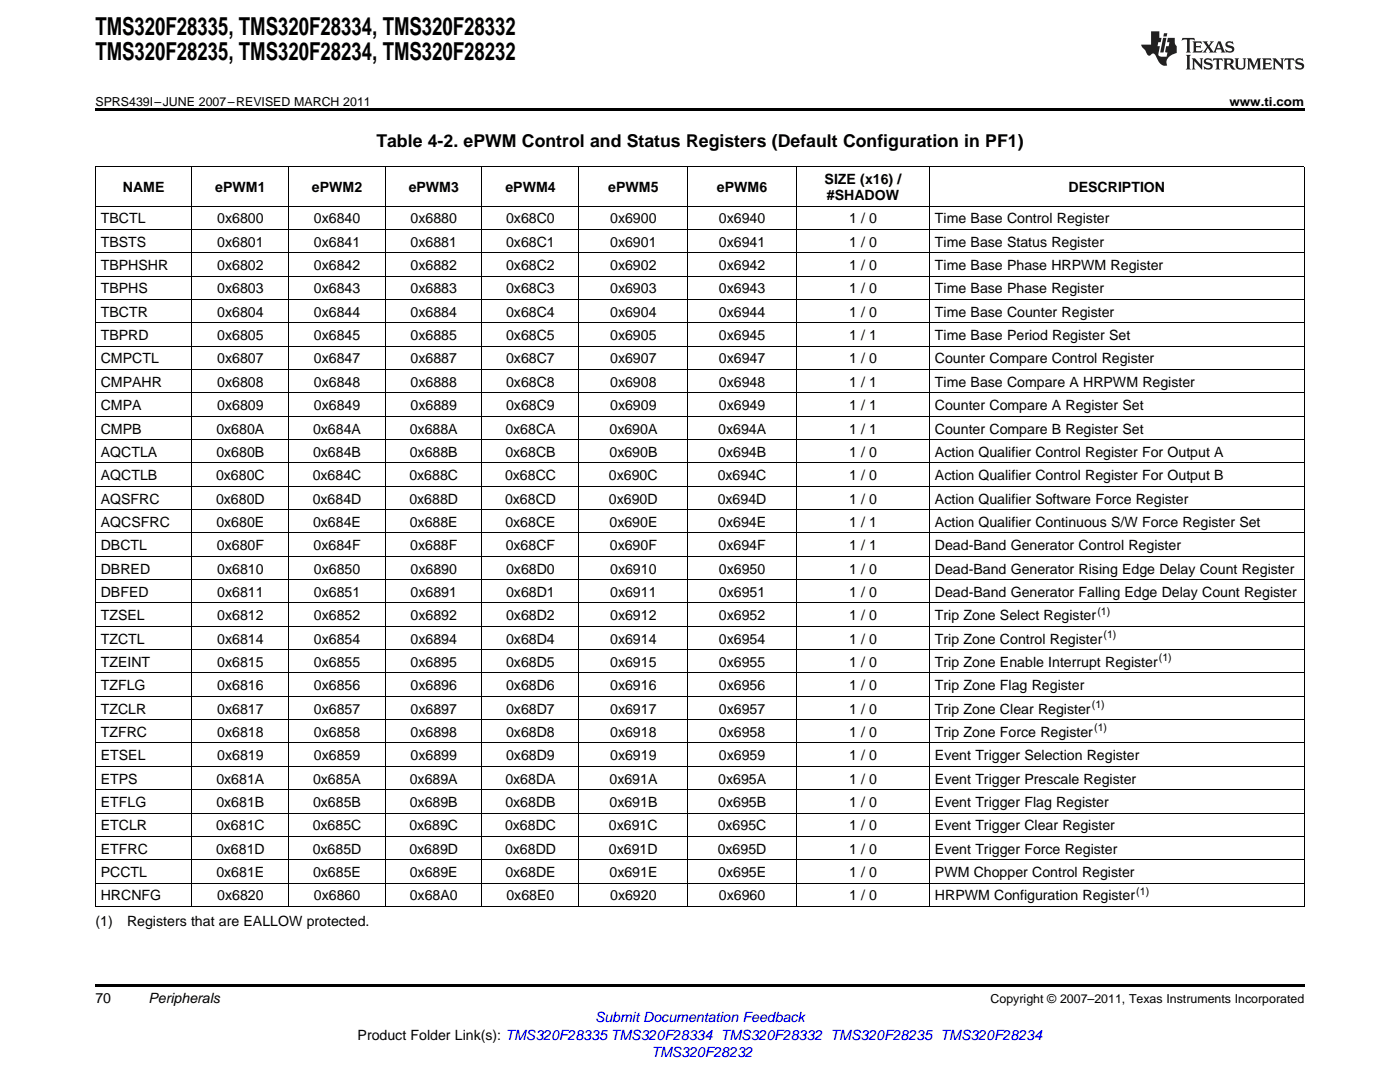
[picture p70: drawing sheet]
<svg xmlns="http://www.w3.org/2000/svg" width="279mm" height="216mm" viewBox="0 0 279 216" stroke-linecap="round" stroke-linejoin="round" font-family="sans-serif">
<defs><g id="words">
<g font-size="4.9">
<text x="19" y="7.1">TMS320F28335, TMS320F28334, TMS320F28332</text>
<text x="19" y="12">TMS320F28235, TMS320F28234, TMS320F28232</text>
</g>
<text font-size="3.5" x="75.1" y="29.4">Table 4-2. ePWM Control and Status Registers (Default Configuration in PF1)</text>
<g font-size="2.8">
<text x="24.5" y="38.3">NAME</text>
<text x="43" y="38.3">ePWM1</text>
<text x="62.3" y="38.3">ePWM2</text>
<text x="81.6" y="38.3">ePWM3</text>
<text x="100.9" y="38.3">ePWM4</text>
<text x="121.4" y="38.3">ePWM5</text>
<text x="143.1" y="38.3">ePWM6</text>
<text x="164.6" y="36.8">SIZE (x16) /</text>
<text x="165" y="39.9">#SHADOW</text>
<text x="213.3" y="38.3">DESCRIPTION</text>
<text x="20.1" y="44.6">TBCTL</text>
<text x="43.4" y="44.6">0x6800</text>
<text x="62.7" y="44.6">0x6840</text>
<text x="82" y="44.6">0x6880</text>
<text x="101" y="44.6">0x68C0</text>
<text x="121.8" y="44.6">0x6900</text>
<text x="143.5" y="44.6">0x6940</text>
<text x="169.4" y="44.6">1 / 0</text>
<text x="186.6" y="44.6">Time Base Control Register</text>
<text x="20.1" y="49.2">TBSTS</text>
<text x="20.1" y="53.9">TBPHSHR</text>
<text x="43.4" y="49.2">0x6801</text>
<text x="43.4" y="53.9">0x6802</text>
<text x="62.7" y="49.2">0x6841</text>
<text x="62.7" y="53.9">0x6842</text>
<text x="82" y="49.2">0x6881</text>
<text x="82" y="53.9">0x6882</text>
<text x="101" y="49.2">0x68C1</text>
<text x="101" y="53.9">0x68C2</text>
<text x="121.8" y="49.2">0x6901</text>
<text x="121.8" y="53.9">0x6902</text>
<text x="143.5" y="49.2">0x6941</text>
<text x="143.5" y="53.9">0x6942</text>
<text x="169.4" y="49.2">1 / 0</text>
<text x="169.4" y="53.9">1 / 0</text>
<text x="186.6" y="49.2">Time Base Status Register</text>
<text x="186.6" y="53.9">Time Base Phase HRPWM Register</text>
<text x="20.1" y="58.6">TBPHS</text>
<text x="43.4" y="58.6">0x6803</text>
<text x="62.7" y="58.6">0x6843</text>
<text x="82" y="58.6">0x6883</text>
<text x="101" y="58.6">0x68C3</text>
<text x="121.8" y="58.6">0x6903</text>
<text x="143.5" y="58.6">0x6943</text>
<text x="169.4" y="58.6">1 / 0</text>
<text x="186.6" y="58.6">Time Base Phase Register</text>
<text x="20.1" y="63.2">TBCTR</text>
<text x="43.4" y="63.2">0x6804</text>
<text x="62.7" y="63.2">0x6844</text>
<text x="82" y="63.2">0x6884</text>
<text x="101" y="63.2">0x68C4</text>
<text x="121.8" y="63.2">0x6904</text>
<text x="143.5" y="63.2">0x6944</text>
<text x="169.4" y="63.2">1 / 0</text>
<text x="186.6" y="63.2">Time Base Counter Register</text>
<text x="20.1" y="67.9">TBPRD</text>
<text x="43.4" y="67.9">0x6805</text>
<text x="62.7" y="67.9">0x6845</text>
<text x="82" y="67.9">0x6885</text>
<text x="101" y="67.9">0x68C5</text>
<text x="121.8" y="67.9">0x6905</text>
<text x="143.5" y="67.9">0x6945</text>
<text x="169.4" y="67.9">1 / 1</text>
<text x="186.6" y="67.9">Time Base Period Register Set</text>
<text x="20.1" y="72.5">CMPCTL</text>
<text x="20.1" y="77.2">CMPAHR</text>
<text x="43.4" y="72.5">0x6807</text>
<text x="43.4" y="77.2">0x6808</text>
<text x="62.7" y="72.5">0x6847</text>
<text x="62.7" y="77.2">0x6848</text>
<text x="82" y="72.5">0x6887</text>
<text x="82" y="77.2">0x6888</text>
<text x="101" y="72.5">0x68C7</text>
<text x="101" y="77.2">0x68C8</text>
<text x="121.8" y="72.5">0x6907</text>
<text x="121.8" y="77.2">0x6908</text>
<text x="143.5" y="72.5">0x6947</text>
<text x="143.5" y="77.2">0x6948</text>
<text x="169.4" y="72.5">1 / 0</text>
<text x="169.4" y="77.2">1 / 1</text>
<text x="186.6" y="72.5">Counter Compare Control Register</text>
<text x="186.6" y="77.2">Time Base Compare A HRPWM Register</text>
<text x="20.1" y="81.8">CMPA</text>
<text x="43.4" y="81.8">0x6809</text>
<text x="62.7" y="81.8">0x6849</text>
<text x="82" y="81.8">0x6889</text>
<text x="101" y="81.8">0x68C9</text>
<text x="121.8" y="81.8">0x6909</text>
<text x="143.5" y="81.8">0x6949</text>
<text x="169.4" y="81.8">1 / 1</text>
<text x="186.6" y="81.8">Counter Compare A Register Set</text>
<text x="20.1" y="86.5">CMPB</text>
<text x="43.2" y="86.5">0x680A</text>
<text x="62.5" y="86.5">0x684A</text>
<text x="81.8" y="86.5">0x688A</text>
<text x="100.9" y="86.5">0x68CA</text>
<text x="121.6" y="86.5">0x690A</text>
<text x="143.3" y="86.5">0x694A</text>
<text x="169.4" y="86.5">1 / 1</text>
<text x="186.6" y="86.5">Counter Compare B Register Set</text>
<text x="20.1" y="91.2">AQCTLA</text>
<text x="20.1" y="95.8">AQCTLB</text>
<text x="43.1" y="95.8">0x680C</text>
<text x="43.2" y="91.2">0x680B</text>
<text x="62.4" y="95.8">0x684C</text>
<text x="62.5" y="91.2">0x684B</text>
<text x="81.7" y="95.8">0x688C</text>
<text x="81.8" y="91.2">0x688B</text>
<text x="100.8" y="95.8">0x68CC</text>
<text x="100.9" y="91.2">0x68CB</text>
<text x="121.5" y="95.8">0x690C</text>
<text x="121.6" y="91.2">0x690B</text>
<text x="143.2" y="95.8">0x694C</text>
<text x="143.3" y="91.2">0x694B</text>
<text x="169.4" y="91.2">1 / 0</text>
<text x="169.4" y="95.8">1 / 0</text>
<text x="186.6" y="91.2">Action Qualifier Control Register For Output A</text>
<text x="186.6" y="95.8">Action Qualifier Control Register For Output B</text>
<text x="20.1" y="100.5">AQSFRC</text>
<text x="43.1" y="100.5">0x680D</text>
<text x="62.4" y="100.5">0x684D</text>
<text x="81.7" y="100.5">0x688D</text>
<text x="100.8" y="100.5">0x68CD</text>
<text x="121.5" y="100.5">0x690D</text>
<text x="143.2" y="100.5">0x694D</text>
<text x="169.4" y="100.5">1 / 0</text>
<text x="186.6" y="100.5">Action Qualifier Software Force Register</text>
<text x="20.1" y="105.1">AQCSFRC</text>
<text x="43.2" y="105.1">0x680E</text>
<text x="62.5" y="105.1">0x684E</text>
<text x="81.8" y="105.1">0x688E</text>
<text x="100.9" y="105.1">0x68CE</text>
<text x="121.6" y="105.1">0x690E</text>
<text x="143.3" y="105.1">0x694E</text>
<text x="169.4" y="105.1">1 / 1</text>
<text x="186.6" y="105.1">Action Qualifier Continuous S/W Force Register Set</text>
<text x="20.1" y="109.8">DBCTL</text>
<text x="43.3" y="109.8">0x680F</text>
<text x="62.6" y="109.8">0x684F</text>
<text x="81.9" y="109.8">0x688F</text>
<text x="100.9" y="109.8">0x68CF</text>
<text x="121.7" y="109.8">0x690F</text>
<text x="143.4" y="109.8">0x694F</text>
<text x="169.4" y="109.8">1 / 1</text>
<text x="186.6" y="109.8">Dead-Band Generator Control Register</text>
<text x="20.1" y="114.4">DBRED</text>
<text x="20.1" y="119.1">DBFED</text>
<text x="43.4" y="114.4">0x6810</text>
<text x="43.4" y="119.1">0x6811</text>
<text x="62.7" y="114.4">0x6850</text>
<text x="62.7" y="119.1">0x6851</text>
<text x="82" y="114.4">0x6890</text>
<text x="82" y="119.1">0x6891</text>
<text x="101" y="114.4">0x68D0</text>
<text x="101" y="119.1">0x68D1</text>
<text x="121.8" y="114.4">0x6910</text>
<text x="121.8" y="119.1">0x6911</text>
<text x="143.5" y="114.4">0x6950</text>
<text x="143.5" y="119.1">0x6951</text>
<text x="169.4" y="114.4">1 / 0</text>
<text x="169.4" y="119.1">1 / 0</text>
<text x="186.6" y="114.4">Dead-Band Generator Rising Edge Delay Count Register</text>
<text x="186.6" y="119.1">Dead-Band Generator Falling Edge Delay Count Register</text>
<text x="20.1" y="123.8">TZSEL</text>
<text x="43.4" y="123.8">0x6812</text>
<text x="62.7" y="123.8">0x6852</text>
<text x="82" y="123.8">0x6892</text>
<text x="101" y="123.8">0x68D2</text>
<text x="121.8" y="123.8">0x6912</text>
<text x="143.5" y="123.8">0x6952</text>
<text x="169.4" y="123.8">1 / 0</text>
<text x="186.6" y="123.8">Trip Zone Select Register</text>
<text x="20.1" y="128.4">TZCTL</text>
<text x="43.4" y="128.4">0x6814</text>
<text x="62.7" y="128.4">0x6854</text>
<text x="82" y="128.4">0x6894</text>
<text x="101" y="128.4">0x68D4</text>
<text x="121.8" y="128.4">0x6914</text>
<text x="143.5" y="128.4">0x6954</text>
<text x="169.4" y="128.4">1 / 0</text>
<text x="186.6" y="128.4">Trip Zone Control Register</text>
<text x="20.1" y="133.1">TZEINT</text>
<text x="20.1" y="137.7">TZFLG</text>
<text x="43.4" y="133.1">0x6815</text>
<text x="43.4" y="137.7">0x6816</text>
<text x="62.7" y="133.1">0x6855</text>
<text x="62.7" y="137.7">0x6856</text>
<text x="82" y="133.1">0x6895</text>
<text x="82" y="137.7">0x6896</text>
<text x="101" y="133.1">0x68D5</text>
<text x="101" y="137.7">0x68D6</text>
<text x="121.8" y="133.1">0x6915</text>
<text x="121.8" y="137.7">0x6916</text>
<text x="143.5" y="133.1">0x6955</text>
<text x="143.5" y="137.7">0x6956</text>
<text x="169.4" y="133.1">1 / 0</text>
<text x="169.4" y="137.7">1 / 0</text>
<text x="186.6" y="133.1">Trip Zone Enable Interrupt Register</text>
<text x="186.6" y="137.7">Trip Zone Flag Register</text>
<text x="20.1" y="142.4">TZCLR</text>
<text x="43.4" y="142.4">0x6817</text>
<text x="62.7" y="142.4">0x6857</text>
<text x="82" y="142.4">0x6897</text>
<text x="101" y="142.4">0x68D7</text>
<text x="121.8" y="142.4">0x6917</text>
<text x="143.5" y="142.4">0x6957</text>
<text x="169.4" y="142.4">1 / 0</text>
<text x="186.6" y="142.4">Trip Zone Clear Register</text>
<text x="20.1" y="147">TZFRC</text>
<text x="43.4" y="147">0x6818</text>
<text x="62.7" y="147">0x6858</text>
<text x="82" y="147">0x6898</text>
<text x="101" y="147">0x68D8</text>
<text x="121.8" y="147">0x6918</text>
<text x="143.5" y="147">0x6958</text>
<text x="169.4" y="147">1 / 0</text>
<text x="186.6" y="147">Trip Zone Force Register</text>
<text x="20.1" y="151.7">ETSEL</text>
<text x="43.4" y="151.7">0x6819</text>
<text x="62.7" y="151.7">0x6859</text>
<text x="82" y="151.7">0x6899</text>
<text x="101" y="151.7">0x68D9</text>
<text x="121.8" y="151.7">0x6919</text>
<text x="143.5" y="151.7">0x6959</text>
<text x="169.4" y="151.7">1 / 0</text>
<text x="186.6" y="151.7">Event Trigger Selection Register</text>
<text x="20.1" y="156.4">ETPS</text>
<text x="20.1" y="161">ETFLG</text>
<text x="43.2" y="156.4">0x681A</text>
<text x="43.2" y="161">0x681B</text>
<text x="62.5" y="156.4">0x685A</text>
<text x="62.5" y="161">0x685B</text>
<text x="81.8" y="156.4">0x689A</text>
<text x="81.8" y="161">0x689B</text>
<text x="100.9" y="156.4">0x68DA</text>
<text x="100.9" y="161">0x68DB</text>
<text x="121.6" y="156.4">0x691A</text>
<text x="121.6" y="161">0x691B</text>
<text x="143.3" y="156.4">0x695A</text>
<text x="143.3" y="161">0x695B</text>
<text x="169.4" y="156.4">1 / 0</text>
<text x="169.4" y="161">1 / 0</text>
<text x="186.6" y="156.4">Event Trigger Prescale Register</text>
<text x="186.6" y="161">Event Trigger Flag Register</text>
<text x="20.1" y="165.7">ETCLR</text>
<text x="43.1" y="165.7">0x681C</text>
<text x="62.4" y="165.7">0x685C</text>
<text x="81.7" y="165.7">0x689C</text>
<text x="100.8" y="165.7">0x68DC</text>
<text x="121.5" y="165.7">0x691C</text>
<text x="143.2" y="165.7">0x695C</text>
<text x="169.4" y="165.7">1 / 0</text>
<text x="186.6" y="165.7">Event Trigger Clear Register</text>
<text x="20.1" y="170.3">ETFRC</text>
<text x="43.1" y="170.3">0x681D</text>
<text x="62.4" y="170.3">0x685D</text>
<text x="81.7" y="170.3">0x689D</text>
<text x="100.8" y="170.3">0x68DD</text>
<text x="121.5" y="170.3">0x691D</text>
<text x="143.2" y="170.3">0x695D</text>
<text x="169.4" y="170.3">1 / 0</text>
<text x="186.6" y="170.3">Event Trigger Force Register</text>
<text x="20.1" y="175">PCCTL</text>
<text x="20.1" y="179.6">HRCNFG</text>
<text x="43.2" y="175">0x681E</text>
<text x="43.4" y="179.6">0x6820</text>
<text x="62.5" y="175">0x685E</text>
<text x="62.7" y="179.6">0x6860</text>
<text x="81.8" y="175">0x689E</text>
<text x="81.8" y="179.6">0x68A0</text>
<text x="100.9" y="175">0x68DE</text>
<text x="101.1" y="179.6">0x68E0</text>
<text x="121.6" y="175">0x691E</text>
<text x="121.8" y="179.6">0x6920</text>
<text x="143.3" y="175">0x695E</text>
<text x="143.5" y="179.6">0x6960</text>
<text x="169.4" y="175">1 / 0</text>
<text x="169.4" y="179.6">1 / 0</text>
<text x="186.6" y="175">PWM Chopper Control Register</text>
<text x="186.6" y="179.6">HRPWM Configuration Register</text>
<text x="19" y="184.8">(1)</text>
<text x="25.4" y="184.8">Registers that are EALLOW protected.</text>
<text x="19" y="200.1">70</text>
<text x="29.6" y="200.1">Peripherals</text>
<text x="71.4" y="207.4">Product Folder Link(s): TMS320F28335 TMS320F28334 TMS320F28332 TMS320F28235 TMS320F28234</text>
</g>
<g font-size="2.8" fill="#00f">
<text x="118.7" y="203.9">Submit Documentation Feedback</text>
<text x="130" y="211">TMS320F28232</text>
</g>
<g font-size="2.5">
<text x="19" y="21.1">SPRS439I–JUNE 2007–REVISED MARCH 2011</text>
<text x="245.4" y="21.1">www.ti.com</text>
<text x="197.7" y="200.1">Copyright © 2007–2011, Texas Instruments Incorporated</text>
</g>
<g font-size="2.1">
<text x="219" y="122.6">(1)</text>
<text x="220.2" y="127.3">(1)</text>
<text x="231.3" y="131.9">(1)</text>
<text x="217.9" y="141.3">(1)</text>
<text x="218.4" y="145.9">(1)</text>
<text x="226.8" y="178.5">(1)</text>
</g>
</g></defs>
<g fill="#231f20">
<path d="M236 7.6l-.1 .5 .4-.2h.6v.1v2.1l-.2 .4h.9l-.2-.4v-2.1l.1-.1h.5l.5 .2-.2-.5zM238 8.3l.2 .3v1.5l-.2 .4h1.8l.2-.6a1.04 1.04 0 0 1-1.3 .2v-.7h.6l.3 .2v-.6l-.3 .2h-.6v-.6l.8-.1 .4 .3-.2-.5zM240 8.3l.9 1.1-.9 1.1h.8l-.2-.2 .4-.7 .5 .7-.2 .2h1.5l-.2-.2 .2-.4h.9l.1 .4-.2 .2h1l-.3-.3-.7-1.9h-.5l-.9 2-.8-1 .9-1h-.8l.1 .3-.4 .5-.3-.6 .1-.2zM243.2 8.6l.4 1h-.7zM244.8 8.4a.63 .63 0 0 0-.2 .7 .63 .63 0 0 0 .6 .4l.6 .2 .1 .2a.75 .75 0 0 1-.7 .4 .75 .75 0 0 1-.6-.5l.1 .7 .1-.1a1.11 1.11 0 0 0 1.5-.6 1.13 1.13 0 0 0-1.2-.8l-.1-.4a1.04 1.04 0 0 1 1.2 .2l-.2-.5-.2 .1-.4-.2zM236.7 10.9l.2 .4v2.2l-.2 .4h1l-.3-.4v-2.2l.3-.4zM237.8 11.6l.3 .4v1.5l-.3 .4h.8l-.2-.4v-1.3l1.5 1.7v-1.9l.2-.4h-.7l.2 .4v.9l-1.1-1.3zM240.5 11.8a.62 .62 0 0 0-.2 .7 .62 .62 0 0 0 .6 .4l.6 .1 .1 .3a.76 .76 0 0 1-.7 .3 .76 .76 0 0 1-.7-.4l.2 .7 .1-.1a1.11 1.11 0 0 0 1.5-.6 1.13 1.13 0 0 0-1.2-.8l-.1-.4a1.04 1.04 0 0 1 1.2 .2l-.2-.6-.2 .1-.5-.1zM242.2 11.6l-.2 .6a.61 .61 0 0 1 .8-.3v1.6l-.2 .4h.9l-.2-.4v-1.6a.63 .63 0 0 1 .7 .3l-.1-.6zM244.1 11.6l.3 .4v1.5l-.3 .4h1l-.2-.2-.1-.8 .6 .2a.76 .76 0 0 0 1.2 .7l-1-1a.58 .58 0 0 0 .6-.5 .58 .58 0 0 0-.5-.6zM244.9 11.9h.1a.45 .45 0 0 1 .5 .1 .45 .45 0 0 1 .1 .5l-.8 .2zM246.4 11.6l.2 .2a2.17 2.17 0 0 0 .3 1.9 .99 .99 0 0 0 1.6-.6v-1.1l.2-.4h-.7l.2 .2a1.92 1.92 0 0 1-.2 1.8 .6 .6 0 0 1-.9-.5v-1.1l.2-.4zM248.9 11.6l.2 .4v1.5l-.2 .4h.7l-.2-.4v-1.4l.8 1.8 .8-1.8v1.4l-.2 .4h.9l-.2-.4v-1.5l.2-.4h-.8l-.6 1.5-.6-1.5zM251.9 11.6l.2 .4v1.5l-.2 .4h1.8l.1-.6a1.04 1.04 0 0 1-1.2 .1v-.6h.5l.4 .2v-.6l-.4 .2h-.5v-.7h.8l.3 .3-.1-.6zM254 11.6l.2 .4v1.5l-.2 .4h.7l-.2-.4v-1.3l1.5 1.7v-1.9l.2-.4h-.7l.2 .4v.9l-1.1-1.3zM256.4 11.6l-.1 .6a.61 .61 0 0 1 .7-.3l.1 1.6-.3 .4h1l-.3-.4 .1-1.6a.63 .63 0 0 1 .7 .3l-.1-.6zM258.7 11.8a.62 .62 0 0 0-.2 .7 .62 .62 0 0 0 .6 .4l.6 .1 .1 .3a.76 .76 0 0 1-.7 .3 .76 .76 0 0 1-.6-.4l.1 .7 .1-.1a1.11 1.11 0 0 0 1.6-.6 1.13 1.13 0 0 0-1.3-.8l-.1-.4a1.04 1.04 0 0 1 1.2 .2l-.1-.6-.2 .1-.5-.1z"/>
<path d="M229.7 6.3v2.6h-1.9v.4l.8 .9a.91 .91 0 0 0 1 .8 .56 .56 0 0 1 .5-.3 .56 .56 0 0 1 .5 .3l.4 .8a1.53 1.53 0 0 0 1.9 1.2 1.54 1.54 0 0 1 1-2.1l.9-.3v-1.4a1.52 1.52 0 0 1-.4-1.6h-1.3l-.2 .8h.5l-.2 .8h-.5l-.1 1v.2l.4 .1-.2 .8a1.93 1.93 0 0 1-1.6-.3l.3-1.8h-.5l.2-.8h.4l.2-.8h-.4v-1.3zM232.1 7.6l-.6 2.9h.7l.6-2.9zM232.3 6.6l-.1 .7h.6l.2-.7z"/>
</g>
<path d="M19 21.6h241.3v.6h-241.3zM19 196.3h241.3v.5h-241.3z" fill="#000"/>
<g fill="none" stroke="#000" stroke-width=".2">
<path d="M19 33.3h241.3M19.1 33.4v147.5M38.3 33.4v147.5M57.6 33.4v147.5M76.9 33.4v147.5M96.2 33.4v147.5M115.5 33.4v147.5M137.2 33.4v147.5M158.9 33.4v147.5M185.5 33.4v147.5M260.3 33.4v147.5M19 59.8h241.3"/>
<path d="M19 55.1h241.3M19 50.5h241.3M19 45.8h241.3M19 41.2h241.3M19 78.4h241.3M19 73.7h241.3M19 69.1h241.3M19 64.4h241.3M19 97h241.3M19 92.4h241.3M19 87.7h241.3M19 83.1h241.3"/>
<path d="M19 115.7h241.3M19 111h241.3M19 106.3h241.3M19 101.7h241.3M19 138.9h241.3M19 134.3h241.3M19 129.6h241.3M19 125h241.3M19 120.3h241.3M19 157.6h241.3M19 152.9h241.3M19 148.3h241.3"/>
<path d="M19 143.6h241.3M19 176.2h241.3M19 171.5h241.3M19 166.9h241.3M19 162.2h241.3M19 180.9h241.3"/>
</g>
<use href="#words"/>
</svg>
